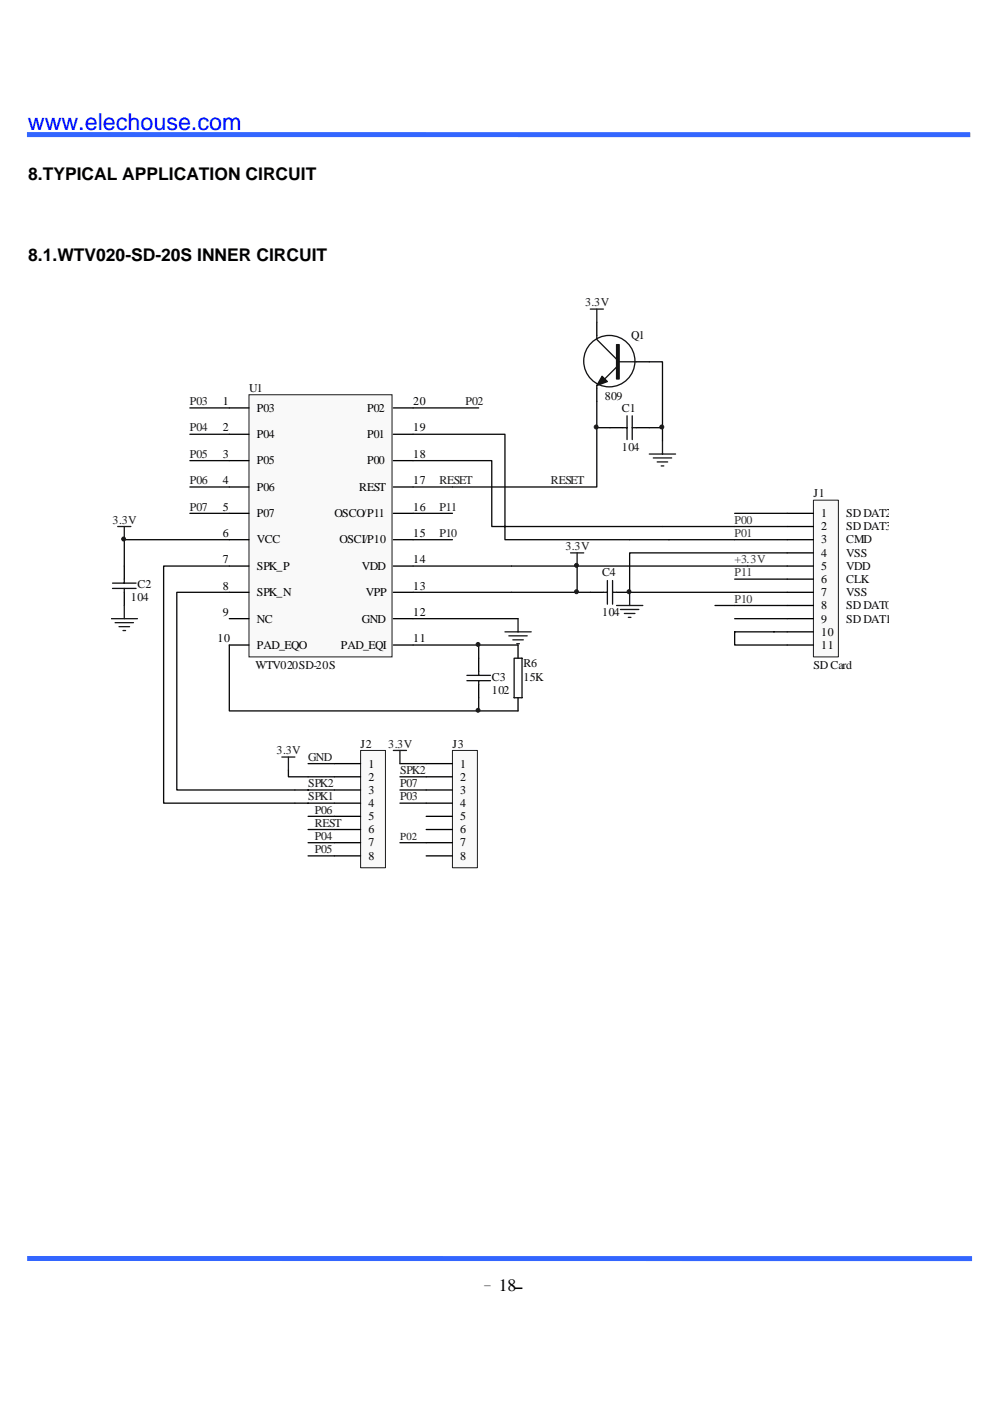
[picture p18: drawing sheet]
<svg xmlns="http://www.w3.org/2000/svg" width="210mm" height="297mm" viewBox="0 0 210 297" stroke-linecap="round" stroke-linejoin="round" font-family="sans-serif">
<defs><g id="words">
<text font-size="4.9" fill="#00f" x="5.9" y="27.5">www.elechouse.com</text>
<g font-size="3.7">
<text x="6" y="38.1">8.TYPICAL APPLICATION CIRCUIT</text>
<text x="6" y="55.3">8.1.WTV020-SD-20S INNER CIRCUIT</text>
<text x="105.7" y="273.7">18</text>
</g>
<g font-size="3.2">
<text x="102.6" y="273.7">-</text>
<text x="109.2" y="274.3">-</text>
</g>
<g font-size="2.5" fill="#1b1b1b">
<text x="124.1" y="65">3.3V</text>
<text x="40.3" y="85.9">P03</text>
<text x="98.7" y="85.9">P02</text>
<text x="40.3" y="91.5">P04</text>
<text x="40.3" y="97.1">P05</text>
<text x="40.3" y="102.7">P06</text>
<text x="93.2" y="102.7">RESET</text>
<text x="116.8" y="102.7">RESET</text>
<text x="23.9" y="111">3.3V</text>
<text x="40.3" y="108.2">P07</text>
<text x="93.2" y="113.8">P10</text>
<text x="93.2" y="108.2">P11</text>
<text x="119.9" y="116.6">3.3V</text>
<text x="58.7" y="159.9">3.3V</text>
<text x="65.3" y="161.3">GND</text>
<text x="82.3" y="158.5">3.3V</text>
<text x="65.3" y="166.9">SPK2</text>
<text x="84.8" y="164.1">SPK2</text>
<text x="84.8" y="166.9">P07</text>
<text x="65.3" y="169.7">SPK1</text>
<text x="66.7" y="172.5">P06</text>
<text x="84.8" y="169.7">P03</text>
<text x="66.7" y="175.3">REST</text>
<text x="66.7" y="178.1">P04</text>
<text x="66.7" y="180.9">P05</text>
</g>
<g font-size="2.5" fill="#090909">
<text x="133.8" y="71.9">Q1</text>
<text x="52.8" y="83.1">U1</text>
<text x="128.2" y="84.8">809</text>
<text x="131.8" y="87.3">C1</text>
<text x="131.8" y="95.7">104</text>
<text x="172.5" y="105.5">J1</text>
<text x="179.4" y="109.6">SD DAT2</text>
<text x="179.4" y="112.4">SD DAT3</text>
<text x="179.4" y="115.2">CMD</text>
<text x="179.4" y="118">VSS</text>
<text x="29.1" y="124.7">C2</text>
<text x="127.7" y="122.2">C4</text>
<text x="179.4" y="120.8">VDD</text>
<text x="179.4" y="123.6">CLK</text>
<text x="27.7" y="127.5">104</text>
<text x="127.7" y="130.6">104</text>
<text x="179.4" y="126.4">VSS</text>
<text x="179.4" y="129.2">SD DAT0</text>
<text x="179.4" y="132">SD DAT1</text>
<text x="54.2" y="141.8">WTV020SD-20S</text>
<text x="111" y="141.5">R6</text>
<text x="172.5" y="141.8">SD Card</text>
<text x="104.3" y="144.3">C3</text>
<text x="104.3" y="147.1">102</text>
<text x="111" y="144.3">15K</text>
<text x="76.5" y="158.5">J2</text>
<text x="95.9" y="158.5">J3</text>
</g>
<g font-size="2.5">
<text x="47.2" y="85.9">1</text>
<text x="54.5" y="87.3">P03</text>
<text x="77.9" y="87.3">P02</text>
<text x="87.6" y="85.9">20</text>
<text x="47.2" y="91.5">2</text>
<text x="54.5" y="92.9">P04</text>
<text x="77.9" y="92.9">P01</text>
<text x="87.6" y="91.5">19</text>
<text x="47.2" y="97.1">3</text>
<text x="54.5" y="98.5">P05</text>
<text x="77.9" y="98.5">P00</text>
<text x="87.6" y="97.1">18</text>
<text x="47.2" y="102.7">4</text>
<text x="54.5" y="104.1">P06</text>
<text x="76.2" y="104.1">REST</text>
<text x="87.6" y="102.7">17</text>
<text x="47.2" y="108.2">5</text>
<text x="47.2" y="113.8">6</text>
<text x="54.5" y="109.6">P07</text>
<text x="70.9" y="109.6">OSCO/P11</text>
<text x="87.6" y="108.2">16</text>
<text x="87.6" y="113.8">15</text>
<text x="174.1" y="109.6">1</text>
<text x="174.1" y="112.4">2</text>
<text x="47.2" y="119.4">7</text>
<text x="54.5" y="115.2">VCC</text>
<text x="72" y="115.2">OSCI/P10</text>
<text x="87.6" y="119.4">14</text>
<text x="174.1" y="115.2">3</text>
<text x="174.1" y="118">4</text>
<text x="47.2" y="125">8</text>
<text x="54.5" y="120.8">SPK_P</text>
<text x="76.7" y="120.8">VDD</text>
<text x="87.6" y="125">13</text>
<text x="174.1" y="120.8">5</text>
<text x="174.1" y="123.6">6</text>
<text x="47.2" y="130.6">9</text>
<text x="54.5" y="126.4">SPK_N</text>
<text x="54.5" y="132">NC</text>
<text x="76.7" y="132">GND</text>
<text x="77.6" y="126.4">VPP</text>
<text x="87.6" y="130.6">12</text>
<text x="174.1" y="126.4">7</text>
<text x="174.1" y="129.2">8</text>
<text x="174.1" y="132">9</text>
<text x="46.1" y="136.2">10</text>
<text x="54.5" y="137.6">PAD_EQO</text>
<text x="72.3" y="137.6">PAD_EQI</text>
<text x="87.6" y="136.2">11</text>
<text x="174.1" y="134.8">10</text>
<text x="174.1" y="137.6">11</text>
<text x="78.1" y="162.7">1</text>
<text x="78.1" y="165.5">2</text>
<text x="97.6" y="162.7">1</text>
<text x="97.6" y="165.5">2</text>
<text x="78.1" y="168.3">3</text>
<text x="78.1" y="171.1">4</text>
<text x="78.1" y="173.9">5</text>
<text x="97.6" y="168.3">3</text>
<text x="97.6" y="171.1">4</text>
<text x="97.6" y="173.9">5</text>
<text x="78.1" y="176.7">6</text>
<text x="78.1" y="179.5">7</text>
<text x="97.6" y="176.7">6</text>
<text x="97.6" y="179.5">7</text>
<text x="78.1" y="182.3">8</text>
<text x="97.6" y="182.3">8</text>
</g>
<g font-size="2.5" fill="#363636">
<text x="155.8" y="113.8">P01</text>
<text x="155.8" y="111">P00</text>
<text x="155.8" y="119.4">+3.3V</text>
<text x="155.8" y="122.2">P11</text>
<text x="155.8" y="127.8">P10</text>
</g>
<text font-size="2.3" fill="#1b1b1b" x="84.8" y="178.1">P02</text>
</g></defs>
<path d="M5.7 28.5l200 .1M5.8 266.8h200.3" fill="none" stroke="#36f" stroke-width="1.1" stroke-linecap="butt"/>
<path d="M52.8 83.7h30.3v55.6h-30.3z" fill-rule="evenodd" fill="#f9f9f9" stroke="#1b1b1b" stroke-width=".21"/>
<g fill="none" stroke="#000" stroke-width=".28">
<path d="M48.6 86.5h4.2M48.6 92.1h4.2M48.6 97.7h4.2M83.4 86.5h4.2M83.4 92.1h4.2M83.4 97.7h4.2M48.6 103.3h4.2M48.6 108.8h4.2M48.6 114.4h4.2M83.4 103.3h4.2M83.4 108.8h4.2M83.4 114.4h4.2"/>
<path d="M48.6 120h4.2M48.6 125.6h4.2M48.6 131.2h4.2M48.6 136.8h4.2M83.4 120h4.2M83.4 125.6h4.2M83.4 131.2h4.2M83.4 136.8h4.2"/>
</g>
<path d="M155.8 111.6h11.1M155.8 114.4h11.1M166.9 117.2h-33.4v8.4h33.4M155.8 122.8h11.1M155.8 128.4h11.1M158.5 120h8.4" fill="none" stroke="#090909" stroke-width=".28"/>
<path d="M130.7 128.4h5.6M131.6 129.2h3.8M132.4 130.1h2.2M133.2 130.9h.6M133.5 125.6v2.8" fill="none" stroke="#1b1b1b" stroke-width=".28"/>
<path d="M172.5 106h5.3v33.3h-5.3z" fill-rule="evenodd" fill="#f9f9f9" stroke="#1b1b1b" stroke-width=".21"/>
<g fill="none" stroke="#000" stroke-width=".28">
<path d="M126.5 68.3v2.8M134.9 76.7h2.8M126.5 82.3v2.8M129.3 90.7h2.8M134.9 90.7h2.8M166.9 108.8h5.6M166.9 111.6h5.6M166.9 114.4h5.6M166.9 117.2h5.6M26.4 120v2.8M26.4 125.6v2.8M101.5 139.6v2.7"/>
<path d="M109.8 136.8v2.8M125.2 125.6h2.7M130.7 125.6h2.8M166.9 120h5.6M166.9 122.8h5.6M166.9 125.6h5.6M166.9 128.4h5.6M166.9 131.2h5.6M166.9 134h5.6M166.9 136.8h5.6M101.5 145.1v2.8M109.8 147.9v2.8"/>
</g>
<g fill="none" stroke="#090909" stroke-width=".28">
<path d="M40.3 92.1h8.3M40.3 86.5h8.3M40.3 97.7h8.3M87.6 97.7h16.7v13.9h51.5M87.6 92.1h19.5v22.3h48.7M87.6 86.5h13.9M40.3 108.8h8.3M40.3 103.3h8.3M48.6 114.4h-22.2v5.6M87.6 108.8h8.3M87.6 114.4h8.3M87.6 103.3h8.3"/>
<path d="M155.8 108.8h11.1M48.6 136.8v13.9h61.2M48.6 120h-13.9v50.3h27.8M48.6 125.6h-11.1v41.9h25M87.6 120h34.8M87.6 125.6h20.9M87.6 136.8h22.2M101.5 136.8v2.8M151.6 128.4h4.2M155.8 131.2h11.1M158.5 120h-36.1v5.6h2.8M166.9 134h-11.1v2.8h11.1"/>
<path d="M101.5 147.9v2.8M84.8 161.9h5.6M84.8 164.7h5.6M84.8 167.5h5.6"/>
</g>
<g fill="none" stroke="#121212" stroke-width=".28">
<path d="M126.5 71.1v.9l4.2 4.2M130.7 77.8l-2.5 2.5M130.7 76.7h4.2M126.5 81.7v.6M132.1 90.7h.8M132.9 88.2v5M134 90.7h.9M134 88.2v5M23.9 123.6h5M23.9 124.8h5M26.4 122.8v.8M26.4 124.8v.8"/>
<path d="M109 139.6h1.7v8.3h-1.7zM127.9 125.6h.9M128.8 123.1v5M129.9 125.6h.8M129.9 123.1v5M99 143.2h5M99 144.3h5M101.5 142.3v.9M101.5 144.3v.8"/>
<circle cx="129.2" cy="76.6" r="5.4"/>
</g>
<g fill="none" stroke="#1b1b1b" stroke-width=".28">
<path d="M125.2 65.5h2.7M126.5 65.5v2.8M137.7 96.3h5.5M138.5 97.1h3.9M139.3 97.9h2.3M140.2 98.8h.5M140.5 93.5v2.8M25 111.6h2.7M26.4 111.6v2.8M121 117.2h2.8M122.4 117.2v2.8M23.6 131.2h5.5"/>
<path d="M24.4 132h3.9M25.2 132.9h2.3M26.1 133.7h.5M26.4 128.4v2.8"/>
</g>
<g fill="#121212" stroke="#121212" stroke-width=".28">
<path d="M127.7 79.8l1.1 1.1-2.3 .8z"/>
<path d="M130.7 73.1h.6v7.2h-.6z" fill-rule="evenodd"/>
</g>
<g fill="#1b1b1b" stroke="#1b1b1b" stroke-width=".21">
<circle cx="133.4" cy="125.5" r=".42"/>
<circle cx="122.2" cy="119.9" r=".42"/>
<circle cx="101.4" cy="136.6" r=".42"/>
<circle cx="101.4" cy="150.6" r=".41"/>
<circle cx="26.2" cy="114.3" r=".42"/>
</g>
<path d="M95.9 159.1h5.3v24.9h-5.3z" fill-rule="evenodd" fill="#f9f9f9" stroke="#1b1b1b" stroke-width=".21"/>
<path d="M90.4 161.9h5.5M90.4 164.7h5.5M90.4 167.5h5.5M90.4 170.3h5.5M90.4 173.1h5.5M90.4 175.9h5.5M90.4 178.7h5.5M90.4 181.5h5.5" fill="none" stroke="#000" stroke-width=".28"/>
<path d="M76.5 159.1h5.2v24.9h-5.2z" fill-rule="evenodd" fill="#f9f9f9" stroke="#1b1b1b" stroke-width=".21"/>
<path d="M70.9 161.9h5.6M70.9 164.7h5.6M70.9 167.5h5.6M70.9 170.3h5.6M70.9 173.1h5.6M70.9 175.9h5.6M70.9 178.7h5.6M70.9 181.5h5.6" fill="none" stroke="#000" stroke-width=".28"/>
<path d="M107.1 134h5.5M107.9 134.8h3.9M108.7 135.7h2.3M109.6 136.5h.5M109.8 131.2v2.8M83.4 159.1h2.8M84.8 159.1v2.8M59.8 160.5h2.7M61.2 160.5v2.8" fill="none" stroke="#1b1b1b" stroke-width=".28"/>
<g fill="none" stroke="#090909" stroke-width=".28">
<path d="M137.7 76.7h2.8v14M126.5 85.1v18.2h-30.6M126.5 90.7h2.8M137.7 90.7h2.8M140.5 90.7v2.8M87.6 131.2h22.2M108.5 125.6h13.9M61.2 163.3v1.4h9.7M62.5 167.5h8.4M62.5 170.3h8.4M65.3 161.9h5.6M65.3 173.1h5.6"/>
<path d="M65.3 175.9h5.6M65.3 178.7h5.6M84.8 170.3h5.6M84.8 178.7h5.6M65.3 181.5h5.6"/>
</g>
<g fill="#1b1b1b" stroke="#1b1b1b" stroke-width=".21">
<circle cx="126.4" cy="90.5" r=".42"/>
<circle cx="140.3" cy="90.5" r=".42"/>
<circle cx="122.2" cy="125.5" r=".42"/>
</g>
<use href="#words"/>
</svg>
